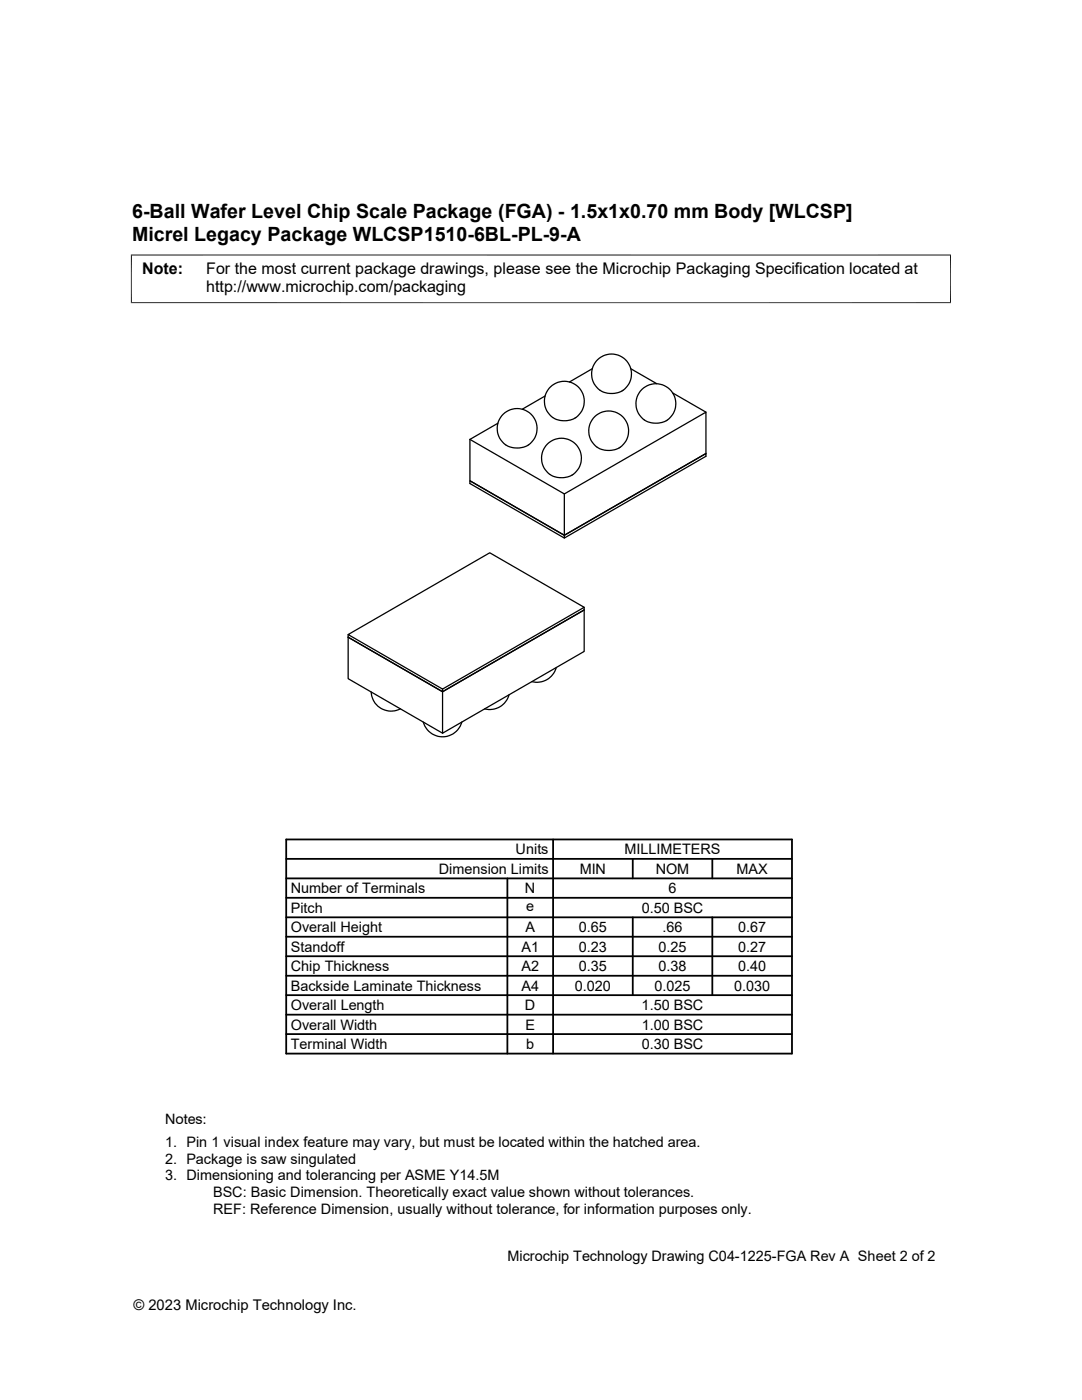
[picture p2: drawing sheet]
<svg xmlns="http://www.w3.org/2000/svg" width="216mm" height="279mm" viewBox="0 0 216 279" stroke-linecap="round" stroke-linejoin="round" font-family="sans-serif">
<defs><g id="words">
<g font-size="3.9">
<text x="26.4" y="43.5">6-Ball Wafer Level Chip Scale Package (FGA) - 1.5x1x0.70 mm Body [WLCSP]</text>
<text x="26.4" y="48.1">Micrel Legacy Package WLCSP1510-6BL-PL-9-A</text>
</g>
<g font-size="3.2">
<text x="28.4" y="54.7">Note:</text>
<text x="41.1" y="58.3">http://www.microchip.com/packaging</text>
<text x="41.1" y="54.7">For the most current package drawings, please see the Microchip Packaging Specification located at</text>
</g>
<g font-size="2.9">
<text x="102.9" y="170.5">Units</text>
<text x="124.6" y="170.5">MILLIMETERS</text>
<text x="58" y="178.3">Number of Terminals</text>
<text x="87.6" y="174.4">Dimension Limits</text>
<text x="104.8" y="178.3">N</text>
<text x="115.7" y="174.4">MIN</text>
<text x="130.8" y="174.4">NOM</text>
<text x="133.4" y="178.3">6</text>
<text x="147" y="174.4">MAX</text>
<text x="58" y="182.2">Pitch</text>
<text x="105" y="181.9">e</text>
<text x="128" y="182.2">0.50 BSC</text>
<text x="58" y="186">Overall Height</text>
<text x="58" y="189.9">Standoff</text>
<text x="104.1" y="189.9">A1</text>
<text x="104.8" y="186">A</text>
<text x="115.5" y="186">0.65</text>
<text x="115.5" y="189.9">0.23</text>
<text x="131.4" y="189.9">0.25</text>
<text x="132.2" y="186">.66</text>
<text x="147.3" y="186">0.67</text>
<text x="147.3" y="189.9">0.27</text>
<text x="58" y="197.7">Backside Laminate Thickness</text>
<text x="58" y="193.8">Chip Thickness</text>
<text x="104.1" y="197.7">A4</text>
<text x="104.1" y="193.8">A2</text>
<text x="114.7" y="197.7">0.020</text>
<text x="115.5" y="193.8">0.35</text>
<text x="130.6" y="197.7">0.025</text>
<text x="131.4" y="193.8">0.38</text>
<text x="146.5" y="197.7">0.030</text>
<text x="147.3" y="193.8">0.40</text>
<text x="58" y="201.6">Overall Length</text>
<text x="104.8" y="201.6">D</text>
<text x="128" y="201.6">1.50 BSC</text>
<text x="58" y="209.4">Terminal Width</text>
<text x="58" y="205.5">Overall Width</text>
<text x="104.8" y="205.5">E</text>
<text x="105" y="209.3">b</text>
<text x="128" y="209.4">0.30 BSC</text>
<text x="128" y="205.5">1.00 BSC</text>
<text x="32.9" y="224.4">Notes:</text>
<text x="32.9" y="229">1. Pin 1 visual index feature may vary, but must be located within the hatched area.</text>
<text x="32.9" y="232.3">2. Package is saw singulated</text>
<text x="32.9" y="235.6">3. Dimensioning and tolerancing per ASME Y14.5M</text>
<text x="42.5" y="238.9">BSC: Basic Dimension. Theoretically exact value shown without tolerances.</text>
<text x="42.5" y="242.2">REF: Reference Dimension, usually without tolerance, for information purposes only.</text>
<text x="101.3" y="251.7">Microchip Technology Drawing C04-1225-FGA Rev A Sheet 2 of 2</text>
<text x="26.6" y="261.3">© 2023 Microchip Technology Inc.</text>
</g>
</g></defs>
<g fill="none" stroke="#000" stroke-width=".25">
<path d="M108.8 79l-4.6 2.7M118.2 73.6l-4.6 2.6M125.9 73.6l5.1 3M134.3 78.4l6.6 3.9M93.8 87.7l18.8 10.9v8.2l-18.8-10.9v.6l18.8 10.9 28.3-16.3v-.6l-28.3 16.3v.6M93.8 87.7v8.2l18.8 10.9 28.3-16.3v-8.2l-28.3 16.3M99.3 84.5l-5.5 3.2M100.9 88.8a4 4 0 0 1-.7-5.9 4 4 0 0 1 6 0 4 4 0 0 1-.7 5.9M105.5 88.8a4.4 4.4 0 0 1-4.6 0M110.3 83.3a4 4 0 0 1-.7-5.9 4 4 0 0 1 6 0 4 4 0 0 1-.7 5.9M114.9 83.3a4.4 4.4 0 0 1-4.6 0M119.1 89.3a4 4 0 0 1-.4-6.2 4 4 0 0 1 6.1 .8 4 4 0 0 1-2.1 5.8 4.4 4.4 0 0 1-3.5-.4"/>
<path d="M128.6 83.8a4 4 0 0 1-.7-5.9 4 4 0 0 1 5.9 0 4 4 0 0 1-.6 5.9M133.2 83.8a4.4 4.4 0 0 1-4.6 0M69.5 126.6l28.2-16.3 18.9 10.9-28.3 16.3zM69.5 127.2v8.2l18.8 10.9M69.5 127.2l18.8 10.8v-.5M69.5 126.6v.6M74.1 138.1a4 4 0 0 0 5.8 3.4M101.6 138.7a4 4 0 0 1-4.9 2.8M111 133.2a4 4 0 0 1-4.9 2.8M116.6 121.2v.5l-28.3 16.3v8.3l28.3-16.3v-8.3l-28.3 16.3-18.8-10.8M84.5 144.1a4 4 0 0 0 3.8 2.9 4 4 0 0 0 3.9-2.9"/>
<circle cx="122" cy="74.6" r="4"/>
<circle cx="112" cy="91.4" r="4"/>
</g>
<path d="M26.1 50.9h163.7M26.2 50.8v9.7M189.7 50.8v9.7M26.1 60.4h163.7" fill="none" stroke="#000" stroke-width=".2"/>
<g fill="none" stroke="#000" stroke-width=".36">
<path d="M57.1 179.2h100.9M57.1 175.3h100.9M57.1 171.4h100.9M57.1 167.5h100.9v42.8h-100.9zM101.2 175.3v35M110.4 167.5v42.8M126.3 171.4v3.9M142.1 171.4v3.9M57.1 186.9h100.9M57.1 183.1h100.9M57.1 198.6h100.9M57.1 194.7h100.9"/>
<path d="M57.1 190.8h100.9M126.3 183.1v15.5M142.1 183.1v15.5M57.1 206.4h100.9M57.1 202.5h100.9"/>
</g>
<use href="#words"/>
</svg>
